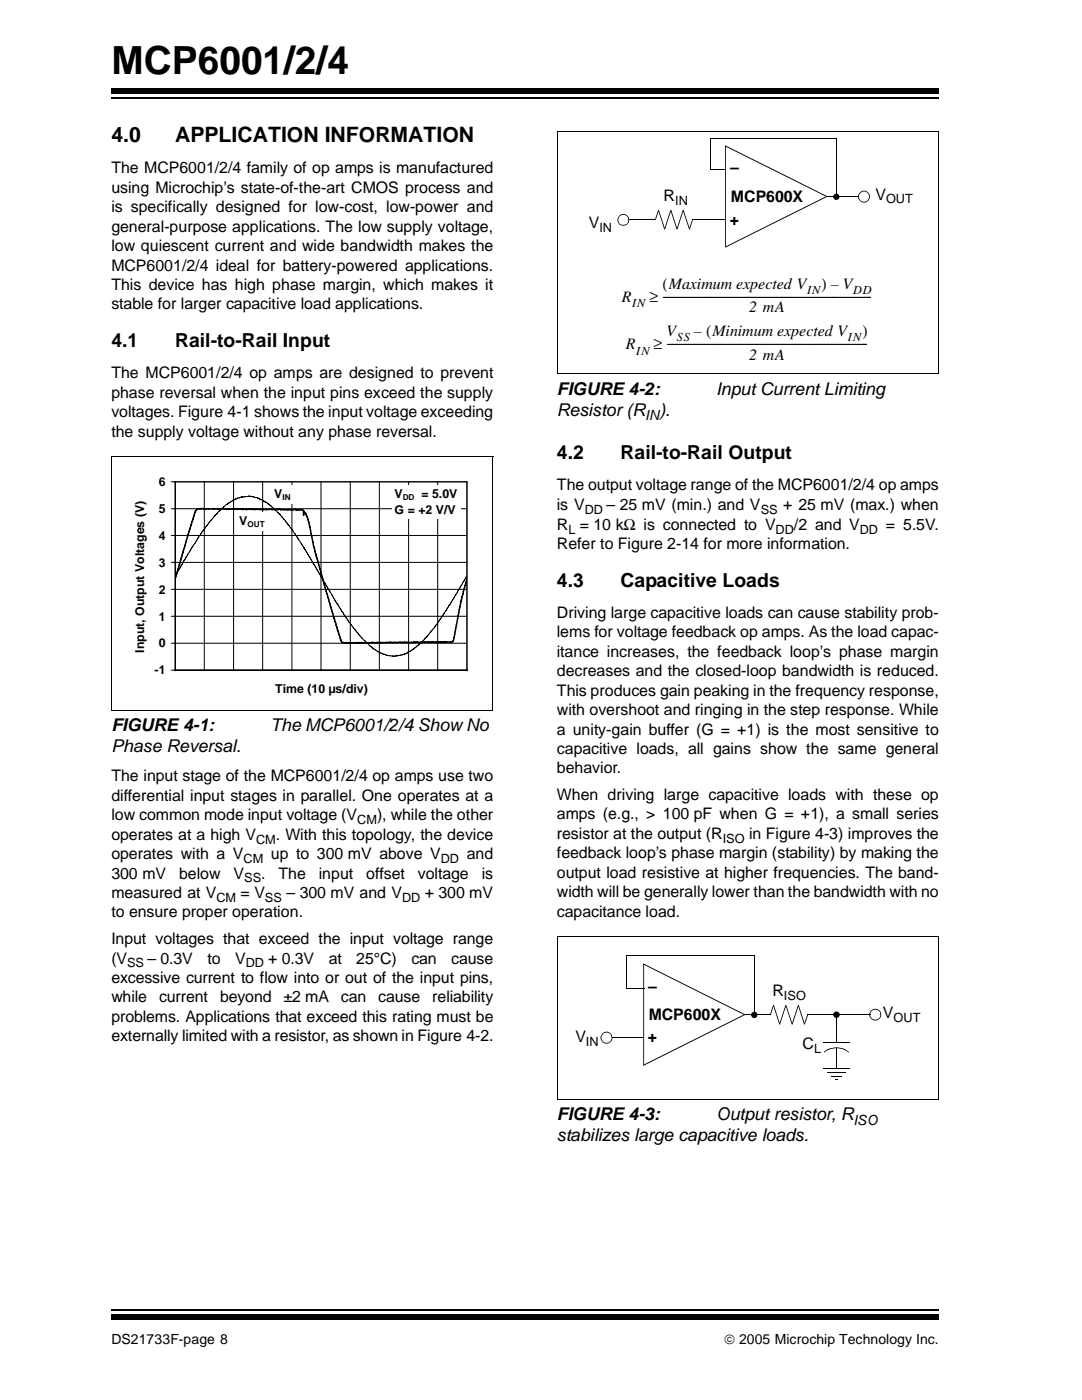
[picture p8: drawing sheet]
<svg xmlns="http://www.w3.org/2000/svg" width="216mm" height="279mm" viewBox="0 0 216 279" stroke-linecap="round" stroke-linejoin="round" font-family="sans-serif">
<defs><g id="words">
<text font-size="7.7" x="22.2" y="14.7">MCP6001/2/4</text>
<g font-size="4.2">
<text x="22.2" y="28.3">4.0</text>
<text x="34.9" y="28.3">APPLICATION INFORMATION</text>
</g>
<g font-size="3.9">
<text x="22.2" y="69.3">4.1</text>
<text x="34.9" y="69.3">Rail-to-Rail Input</text>
<text x="111.1" y="91.7">4.2</text>
<text x="123.8" y="91.7">Rail-to-Rail Output</text>
<text x="111.1" y="117.1">4.3</text>
<text x="123.8" y="117.1">Capacitive Loads</text>
</g>
<g font-size="3.5">
<text x="111.1" y="78.8">FIGURE 4-2:</text>
<text x="111.1" y="83">Resistor (R</text>
<text x="131.6" y="83">).</text>
<text x="142.9" y="78.8">Input Current Limiting</text>
<text x="22.2" y="145.9">FIGURE 4-1:</text>
<text x="54" y="145.9">The MCP6001/2/4 Show No</text>
<text x="22.2" y="150.2">Phase Reversal.</text>
<text x="111.1" y="223.6">FIGURE 4-3:</text>
<text x="111.1" y="227.8">stabilizes large capacitive loads.</text>
<text x="142.9" y="223.6">Output resistor, R</text>
</g>
<g font-size="3.2">
<text x="22.2" y="34.6">The MCP6001/2/4 family of op amps is manufactured</text>
<text x="145.7" y="34.4">–</text>
<text x="22.2" y="38.5">using Microchip’s state-of-the-art CMOS process and</text>
<text x="132.4" y="40.1">R</text>
<text x="145.8" y="40.3">MCP600X</text>
<text x="174.7" y="39.8">V</text>
<text x="22.2" y="42.3">is specifically designed for low-cost, low-power and</text>
<text x="22.2" y="46.2">general-purpose applications. The low supply voltage,</text>
<text x="117.5" y="45.5">V</text>
<text x="145.6" y="44.9">+</text>
<text x="22.2" y="50.1">low quiescent current and wide bandwidth makes the</text>
<text x="22.2" y="54">MCP6001/2/4 ideal for battery-powered applications.</text>
<text x="22.2" y="57.9">This device has high phase margin, which makes it</text>
<text x="132.2" y="57.6">(Maximum expected V</text>
<text x="163.9" y="57.6">) – V</text>
<text x="22.2" y="61.7">stable for larger capacitive load applications.</text>
<text x="124.1" y="60.2">R</text>
<text x="129.6" y="60.2">≥ ------------------------------------------------------------------------------</text>
<text x="149.5" y="62.3">2 mA</text>
<text x="124.9" y="69.7">R</text>
<text x="130.4" y="69.7">≥ ---------------------------------------------------------------------------</text>
<text x="133" y="67.1">V</text>
<text x="138.5" y="67.1">– (Minimum expected V</text>
<text x="149.5" y="71.8">2 mA</text>
<text x="172.1" y="67.1">)</text>
<text x="22.2" y="75.5">The MCP6001/2/4 op amps are designed to prevent</text>
<text x="22.2" y="79.4">phase reversal when the input pins exceed the supply</text>
<text x="22.2" y="83.3">voltages. Figure 4-1 shows the input voltage exceeding</text>
<text x="22.2" y="87.1">the supply voltage without any phase reversal.</text>
<text x="111.1" y="97.9">The output voltage range of the MCP6001/2/4 op amps</text>
<text x="111.1" y="101.8">is V</text>
<text x="121" y="101.8">– 25 mV (min.) and V</text>
<text x="156.3" y="101.8">+ 25 mV (max.) when</text>
<text x="111.1" y="105.7">R</text>
<text x="115.7" y="105.7">= 10 kΩ is connected to V</text>
<text x="158.4" y="105.7">/2 and V</text>
<text x="176.8" y="105.7">= 5.5V.</text>
<text x="111.1" y="109.5">Refer to Figure 2-14 for more information.</text>
<text x="111.1" y="123.3">Driving large capacitive loads can cause stability prob-</text>
<text x="111.1" y="127.2">lems for voltage feedback op amps. As the load capac-</text>
<text x="111.1" y="131.1">itance increases, the feedback loop’s phase margin</text>
<text x="111.1" y="134.9">decreases and the closed-loop bandwidth is reduced.</text>
<text x="111.1" y="138.8">This produces gain peaking in the frequency response,</text>
<text x="111.1" y="142.7">with overshoot and ringing in the step response. While</text>
<text x="111.1" y="146.6">a unity-gain buffer (G = +1) is the most sensitive to</text>
<text x="22.2" y="155.9">The input stage of the MCP6001/2/4 op amps use two</text>
<text x="111.1" y="150.5">capacitive loads, all gains show the same general</text>
<text x="111.1" y="154.4">behavior.</text>
<text x="22.2" y="159.8">differential input stages in parallel. One operates at a</text>
<text x="111.1" y="159.7">When driving large capacitive loads with these op</text>
<text x="22.2" y="163.7">low common mode input voltage (V</text>
<text x="22.2" y="167.6">operates at a high V</text>
<text x="55" y="167.6">. With this topology, the device</text>
<text x="75.2" y="163.7">), while the other</text>
<text x="111.1" y="163.5">amps (e.g., &gt; 100 pF when G = +1), a small series</text>
<text x="111.1" y="167.4">resistor at the output (R</text>
<text x="149.5" y="167.4">in Figure 4-3) improves the</text>
<text x="22.2" y="171.5">operates with a V</text>
<text x="54.1" y="171.5">up to 300 mV above V</text>
<text x="93.1" y="171.5">and</text>
<text x="111.1" y="171.3">feedback loop’s phase margin (stability) by making the</text>
<text x="22.2" y="175.4">300 mV</text>
<text x="22.2" y="179.2">measured at V</text>
<text x="35.7" y="175.4">below</text>
<text x="46.6" y="175.4">V</text>
<text x="48" y="179.2">= V</text>
<text x="52.1" y="175.4">.</text>
<text x="55.6" y="175.4">The</text>
<text x="57.1" y="179.2">– 300 mV and V</text>
<text x="63.6" y="175.4">input</text>
<text x="73.1" y="175.4">offset</text>
<text x="83.4" y="175.4">voltage</text>
<text x="84.8" y="179.2">+ 300 mV</text>
<text x="96.1" y="175.4">is</text>
<text x="111.1" y="175.2">output load resistive at higher frequencies. The band-</text>
<text x="111.1" y="179">width will be generally lower than the bandwidth with no</text>
<text x="22.2" y="183.1">to ensure proper operation.</text>
<text x="111.1" y="182.9">capacitance load.</text>
<text x="22.2" y="188.4">Input voltages that exceed the input voltage range</text>
<text x="22.2" y="192.3">(V</text>
<text x="22.2" y="196.1">excessive current to flow into or out of the input pins,</text>
<text x="29.4" y="192.3">– 0.3V</text>
<text x="41.4" y="192.3">to</text>
<text x="46.9" y="192.3">V</text>
<text x="53.5" y="192.3">+ 0.3V</text>
<text x="65.6" y="192.3">at</text>
<text x="71.1" y="192.3">25°C)</text>
<text x="82.1" y="192.3">can</text>
<text x="90" y="192.3">cause</text>
<text x="22.2" y="200">while</text>
<text x="22.2" y="203.9">problems. Applications that exceed this rating must be</text>
<text x="31.7" y="200">current</text>
<text x="43.9" y="200">beyond</text>
<text x="56.6" y="200">±2 mA</text>
<text x="68" y="200">can</text>
<text x="75.5" y="200">cause</text>
<text x="86.3" y="200">reliability</text>
<text x="129.3" y="198">–</text>
<text x="129.5" y="203.6">MCP600X</text>
<text x="154.1" y="198.7">R</text>
<text x="176.2" y="203.3">V</text>
<text x="22.2" y="207.8">externally limited with a resistor, as shown in Figure 4-2.</text>
<text x="114.8" y="207.9">V</text>
<text x="129.3" y="208">+</text>
<text x="160.1" y="209.4">C</text>
</g>
<g font-size="2.8">
<text x="128.7" y="83.8">IN</text>
<text x="170.3" y="224.4">ISO</text>
<text x="22.2" y="268.2">DS21733F-page 8</text>
<text x="144.5" y="268.2">© 2005 Microchip Technology Inc.</text>
</g>
<g font-size="2.5">
<text x="134.7" y="40.9">IN</text>
<text x="176.8" y="40.6">OUT</text>
<text x="119.6" y="46.3">IN</text>
<text x="161" y="58.6">IN</text>
<text x="170.2" y="58.6">DD</text>
<text x="126.1" y="61.2">IN</text>
<text x="127" y="70.8">IN</text>
<text x="135" y="68.1">SS</text>
<text x="169.2" y="68.1">IN</text>
<text x="31.7" y="97">6</text>
<text x="54.7" y="99.3">V</text>
<text x="78.7" y="99.3">V</text>
<text x="84.1" y="99.3">= 5.0V</text>
<text x="31.7" y="107.7">4</text>
<text x="31.7" y="102.4">5</text>
<text x="47.8" y="104.7">V</text>
<text x="78.7" y="102.6">G = +2 V/V</text>
<text x="113.4" y="106.5">L</text>
<text x="116.7" y="102.6">DD</text>
<text x="151.8" y="102.6">SS</text>
<text x="154.8" y="106.5">DD</text>
<text x="171.6" y="106.5">DD</text>
<text x="31.7" y="113.1">3</text>
<text x="31.7" y="118.5">2</text>
<text x="31.7" y="123.8">1</text>
<text x="28.7" y="130.3" transform="rotate(-90 28.7 130.3)">Input, Output Voltages (V)</text>
<text x="31.7" y="129.2">0</text>
<text x="30.9" y="134.6">-1</text>
<text x="54.9" y="138.4">Time (10 µs/div)</text>
<text x="71.3" y="164.5">CM</text>
<text x="48.6" y="172.3">CM</text>
<text x="51.1" y="168.4">CM</text>
<text x="88" y="172.3">DD</text>
<text x="144.2" y="168.2">ISO</text>
<text x="48.7" y="176.1">SS</text>
<text x="43.2" y="180">CM</text>
<text x="52.9" y="180">SS</text>
<text x="80.2" y="180">DD</text>
<text x="25.4" y="193.1">SS</text>
<text x="49" y="193.1">DD</text>
<text x="156.4" y="199.5">ISO</text>
<text x="116.9" y="208.7">IN</text>
<text x="178.3" y="204.1">OUT</text>
<text x="162.4" y="210.2">L</text>
</g>
<g font-size="1.6">
<text x="56.4" y="99.8">IN</text>
<text x="80.4" y="99.8">DD</text>
<text x="49.4" y="105.3">OUT</text>
</g>
</g></defs>
<path d="M22.2 19.6h165.1" fill="none" stroke="#000" stroke-width=".34"/>
<path d="M22.2 17.7h165.1v1.1h-165.1z" fill="#000"/>
<path d="M22.2 260.4h165.1v5.9h-165.1z" fill="#fff"/>
<path d="M22.2 261.4h165.1" fill="none" stroke="#000" stroke-width=".34"/>
<path d="M22.2 262.4h165.1v1.1h-165.1z" fill="#000"/>
<g fill="#fff">
<path d="M25.5 92.9h69.6v47.1h-69.6z"/>
<path d="M25.9 93.3h68.8v46.2h-68.8z"/>
<path d="M35 96.2h58.2v37.5h-58.2z"/>
</g>
<g fill="none" stroke="#000" stroke-width=".2">
<path d="M34.2 96.2h59v37.7M35 96.2v37.7M40.8 96.2v37.7M46.6 96.2v37.7M52.4 96.2v37.7M58.3 96.2v37.7M64 96.2v37.7M69.9 96.2v37.7M75.7 96.2v37.7M81.5 96.2v37.7M87.3 96.2v37.7M34.2 117.6h59"/>
<path d="M34.2 112.2h59M34.2 106.9h59M34.2 101.5h59M60.6 109.3l-2.9-4.5-1.8-2.1-2.1-2-1.5-.9-.9-.5-1.8-.3-1.4 .2-1.8 .7-.1 .2-1.2 .6-1.5 1.3-1.4 1.7-2.7 3.6-4.5 7.6M60.6 109.3l6.4 10.8 2.6 4.1 1.2 1.5 2.3 2.5 1.4 1.3 1.6 .9 1.4 .5h1.7l1.1-.2 1-.4 .1-.2 .1 .1 1.1-.7 1.9-1.6 2.2-2.6 1.7-2.5 1.9-2.9 2.9-5M60.6 109.2v.1M34.2 128.4h59M34.2 123h59M34.2 133.7h59"/>
</g>
<path d="M35 115.5l3.6-12.2a2 2 0 0 1 .9-1.7l3.2-.1 2.9 .2 2.7-.1 .1 .1 .5-.1 .2 .1 .4-.1 .9 .1 5.4-.1 .2 .1h1.8l.5 .1 .6-.1 .2 .1 .6-.1 .8 .1 .1 1 .1-.7 .3 .4 .6 1.6 1.5 7 3.5 12.3 1.5 4.5a.47 .47 0 0 0 .6 .4l13.6-.1 .4-.1 .1 .1 2.5-.1 3.8 .1 1.2-.2a.63 .63 0 0 0 .3-.8l1.3-6.9 1.3-4.8" fill="none" stroke="#000" stroke-width=".29"/>
<g fill="#fff">
<path d="M78.3 96.9h13.6v6.7h-13.6z"/>
<path d="M54.3 96.9h4.4v3.7h-4.4z"/>
<path d="M47.3 102.3h6.2v3.7h-6.2z"/>
</g>
<path d="M141.6 33.8h3.2M141.6 27.7h25.4M141.7 27.6v6.2M164.9 39.2h6.4M166.9 27.6v11.6M125.5 43.8h4.7M138.9 43.8h5.9M22.3 91.1h76.1M22.3 91v50.7M98.3 91.1v50.7M22.2 141.7h76.1" fill="none" stroke="#000" stroke-width=".2"/>
<circle cx="166.9" cy="39.3" r=".55" fill="#000"/>
<g fill="#000">
<path d="M166.5 38.8a.6 .6 0 0 1 .6-.1 .6 .6 0 0 1 .4 .6h-.2l-.1-.4-.3-.1-.4 .2-.1 .3 .3 .4h.3l.3-.4h.2a.62 .62 0 0 1-.9 .6 .62 .62 0 0 1-.1-1.1zM167.3 39.3h.2zM171.6 38.4a1.17 1.17 0 0 1 1.3-.3 1.17 1.17 0 0 1 .7 1.1l-.2 .1-.3-.8-.7-.3-.7 .3-.3 .8 .3 .7 .3 .2 .4 .1 .4-.1 .3-.2 .3-.8 .2 .1a1.2 1.2 0 0 1-1.6 1.1 1.2 1.2 0 0 1-.4-2zM173.4 39.2l.2 .1zM123.5 43.1a1.17 1.17 0 0 1 1.3-.3 1.17 1.17 0 0 1 .8 1.1h-.2l-.3-.7-.7-.3-.8 .3-.2 .7 .2 .7 .8 .3 .7-.3 .3-.7h.2a1.18 1.18 0 0 1-1.7 1.1 1.18 1.18 0 0 1-.4-1.9zM125.4 43.9h.2zM129.6 43.7h1.2v.2h-1.2zM131.3 42l.2-.1 1.2 3.8-.2 .1zM131.3 41.9l.2 .1-.6 1.9-.2-.1zM133.8 42l.1-.1 1.3 3.8-.2 .1zM133.8 41.9l.1 .1-1.2 3.8-.2-.1zM136.2 42l.2-.1 1.3 3.8-.2 .1z"/>
<path d="M136.2 41.9l.2 .1-1.2 3.8-.2-.1zM138.2 43.7h1.2v.2h-1.2zM138.1 43.8l.2 .1-.6 1.9-.2-.1z"/>
</g>
<g fill="#fff">
<path d="M141.1 35.7h3.6v.1h-3.6z"/>
<path d="M147.2 32.5h.2v1.8h-.2z"/>
<path d="M154.9 38.2h3v.1h-3z"/>
<path d="M147.2 42.2h.2v2.1h-.2z"/>
<path d="M140.9 40.7h3.8v.2h-3.8z"/>
</g>
<path d="M144.8 29.1l20.2 10.1-20.2 10.1z" fill="#fff"/>
<g fill="#000">
<path d="M144.7 49.2l20.2-10.1 .1 .2-20.3 10.1zM144.7 29l20.5 10.2-.3 .1-20.2-10.1 .1-.1 .1 20.2h-.2zM120.2 206.3a1.17 1.17 0 0 1 1.3-.3 1.17 1.17 0 0 1 .7 1.1h-.2v-.4l-.2-.4-.8-.2-.7 .2-.3 .8 .3 .7 .3 .3h.5l.7-.3 .2-.3v-.4h.2a1.2 1.2 0 0 1-1.6 1.1 1.2 1.2 0 0 1-.4-1.9zM122 207.1h.2zM150.1 202.1a.6 .6 0 0 1 .7-.2 .6 .6 0 0 1 .3 .6l-.1 .1-.1-.4-.4-.1-.3 .1-.2 .4 .3 .4h.4l.2-.1 .1-.4 .1 .1a.62 .62 0 0 1-.8 .5 .62 .62 0 0 1-.2-1zM151 202.5l.1 .1zM152.6 202.4h1.2v.2h-1.2zM154.3 200.6h.1l1.3 3.8h-.2zM154.3 200.6h.1l-.6 1.9h-.2zM156.7 200.6h.2l1.3 3.8h-.2zM156.7 200.6h.2l-1.2 3.8h-.2zM159.2 200.6h.2l1.2 3.8h-.2z"/>
<path d="M159.2 200.6h.2l-1.2 3.8h-.2zM161.2 202.4h1.2v.2h-1.2zM161.1 202.5h.1l-.6 1.9h-.2zM173.8 201.6a1.19 1.19 0 0 1 1.3-.2 1.19 1.19 0 0 1 .8 1.1h-.2l-.1-.4-.2-.4-.7-.2-.8 .2-.3 .8 .3 .7 .3 .3h.5l.7-.3 .2-.3 .1-.4h.2a1.2 1.2 0 0 1-1.7 1.1 1.2 1.2 0 0 1-.4-2zM175.7 202.5h.2z"/>
</g>
<path d="M111.2 26.1v48.4M111.2 26.2h76.1M187.2 26.2v48.4M111.1 74.5h76.1M125 190.7h25.7M125.1 190.6v6.7M150.5 190.9v11.6M148.5 202.5h4.6M161.8 202.5h11.9" fill="none" stroke="#000" stroke-width=".2"/>
<circle cx="150.5" cy="202.5" r=".55" fill="#000"/>
<path d="M128.4 192.4l20.2 10.1-20.2 10.1z" fill="#fff"/>
<path d="M128.4 192.2l20.4 10.3-.3 .1-20.1-10.1 .1-.2v20.3h-.1zM128.4 212.5l20.1-10.1 .1 .2-20.2 10.1z" fill="#000"/>
<path d="M164.3 208.2h5.2v1.7a4.2 4.2 0 0 0-5.2 0z" fill-rule="evenodd" fill="#fff"/>
<g fill="#fff">
<path d="M164.3 208.2l5.2 .1z"/>
<path d="M164.3 209.9a3.6 3.6 0 0 1 3.3-.8l.8 .1 1.1 .7v-1.7v1.7l-1.1-.7-1.2-.2-1.4 .1z"/>
<path d="M164.3 208.2l.1 1.7z"/>
</g>
<path d="M122.1 207.1h6.3M164.3 208.1h5.2M166.9 202.5v5.7M166.9 210.6v2.6" fill="none" stroke="#000" stroke-width=".2"/>
<path d="M164.4 209.9l1.2-.7v.2l-1.1 .6zM164.4 209.9h.1zM165.6 209.2l.6-.1 .1 .2-.7 .1zM166.2 209.1l.7-.1v.2l-.7 .1zM166.8 209.2h.2v1.7h-.2zM166.8 202.4l.2 .1zM166.8 210.5l.2 .1zM167 209l1.2 .2-.1 .2-1.2-.2zM166.9 209v.2zM168.2 209.2l.6 .3-.1 .1-.6-.2zM168.8 209.5l.6 .4-.1 .1-.6-.4zM169.2 209.9h.2z" fill="#000"/>
<path d="M164.3 213.2h5.1l-2.3 2.3h-.5z" fill="#fff"/>
<g fill="#fff">
<path d="M164.3 213.2l2.3 2.3h.6l2.3-2.3-2.3 2.3h-.6z"/>
<path d="M164.3 213.2h5.1z"/>
</g>
<path d="M125 197.1l.1 .2zM164.3 213.2l.1 .1zM165.1 213.9v.2zM166.6 215.4l.1 .2zM166.7 215.4h.6v.2h-.6zM166.5 202.1a.63 .63 0 0 1 .7-.2 .63 .63 0 0 1 .4 .6h-.2l-.1-.3-.4-.2-.3 .2-.2 .3 .2 .4 .4 .1 .3-.1 .1-.4h.2a.64 .64 0 0 1-.9 .6 .64 .64 0 0 1-.2-1zM167.4 202.5h.2zM167.9 214.7l.1 .2z" fill="#000"/>
<path d="M111.2 186.8v32.5M111.2 186.9h76.1M125.1 197.2h3.4M187.2 186.9v32.5M111.1 219.3h76.1M164.4 213.2h5.1M165.1 214h3.7M165.8 214.8h2.1" fill="none" stroke="#000" stroke-width=".2"/>
<circle cx="166.9" cy="202.5" r=".56" fill="#000"/>
<use href="#words"/>
</svg>
